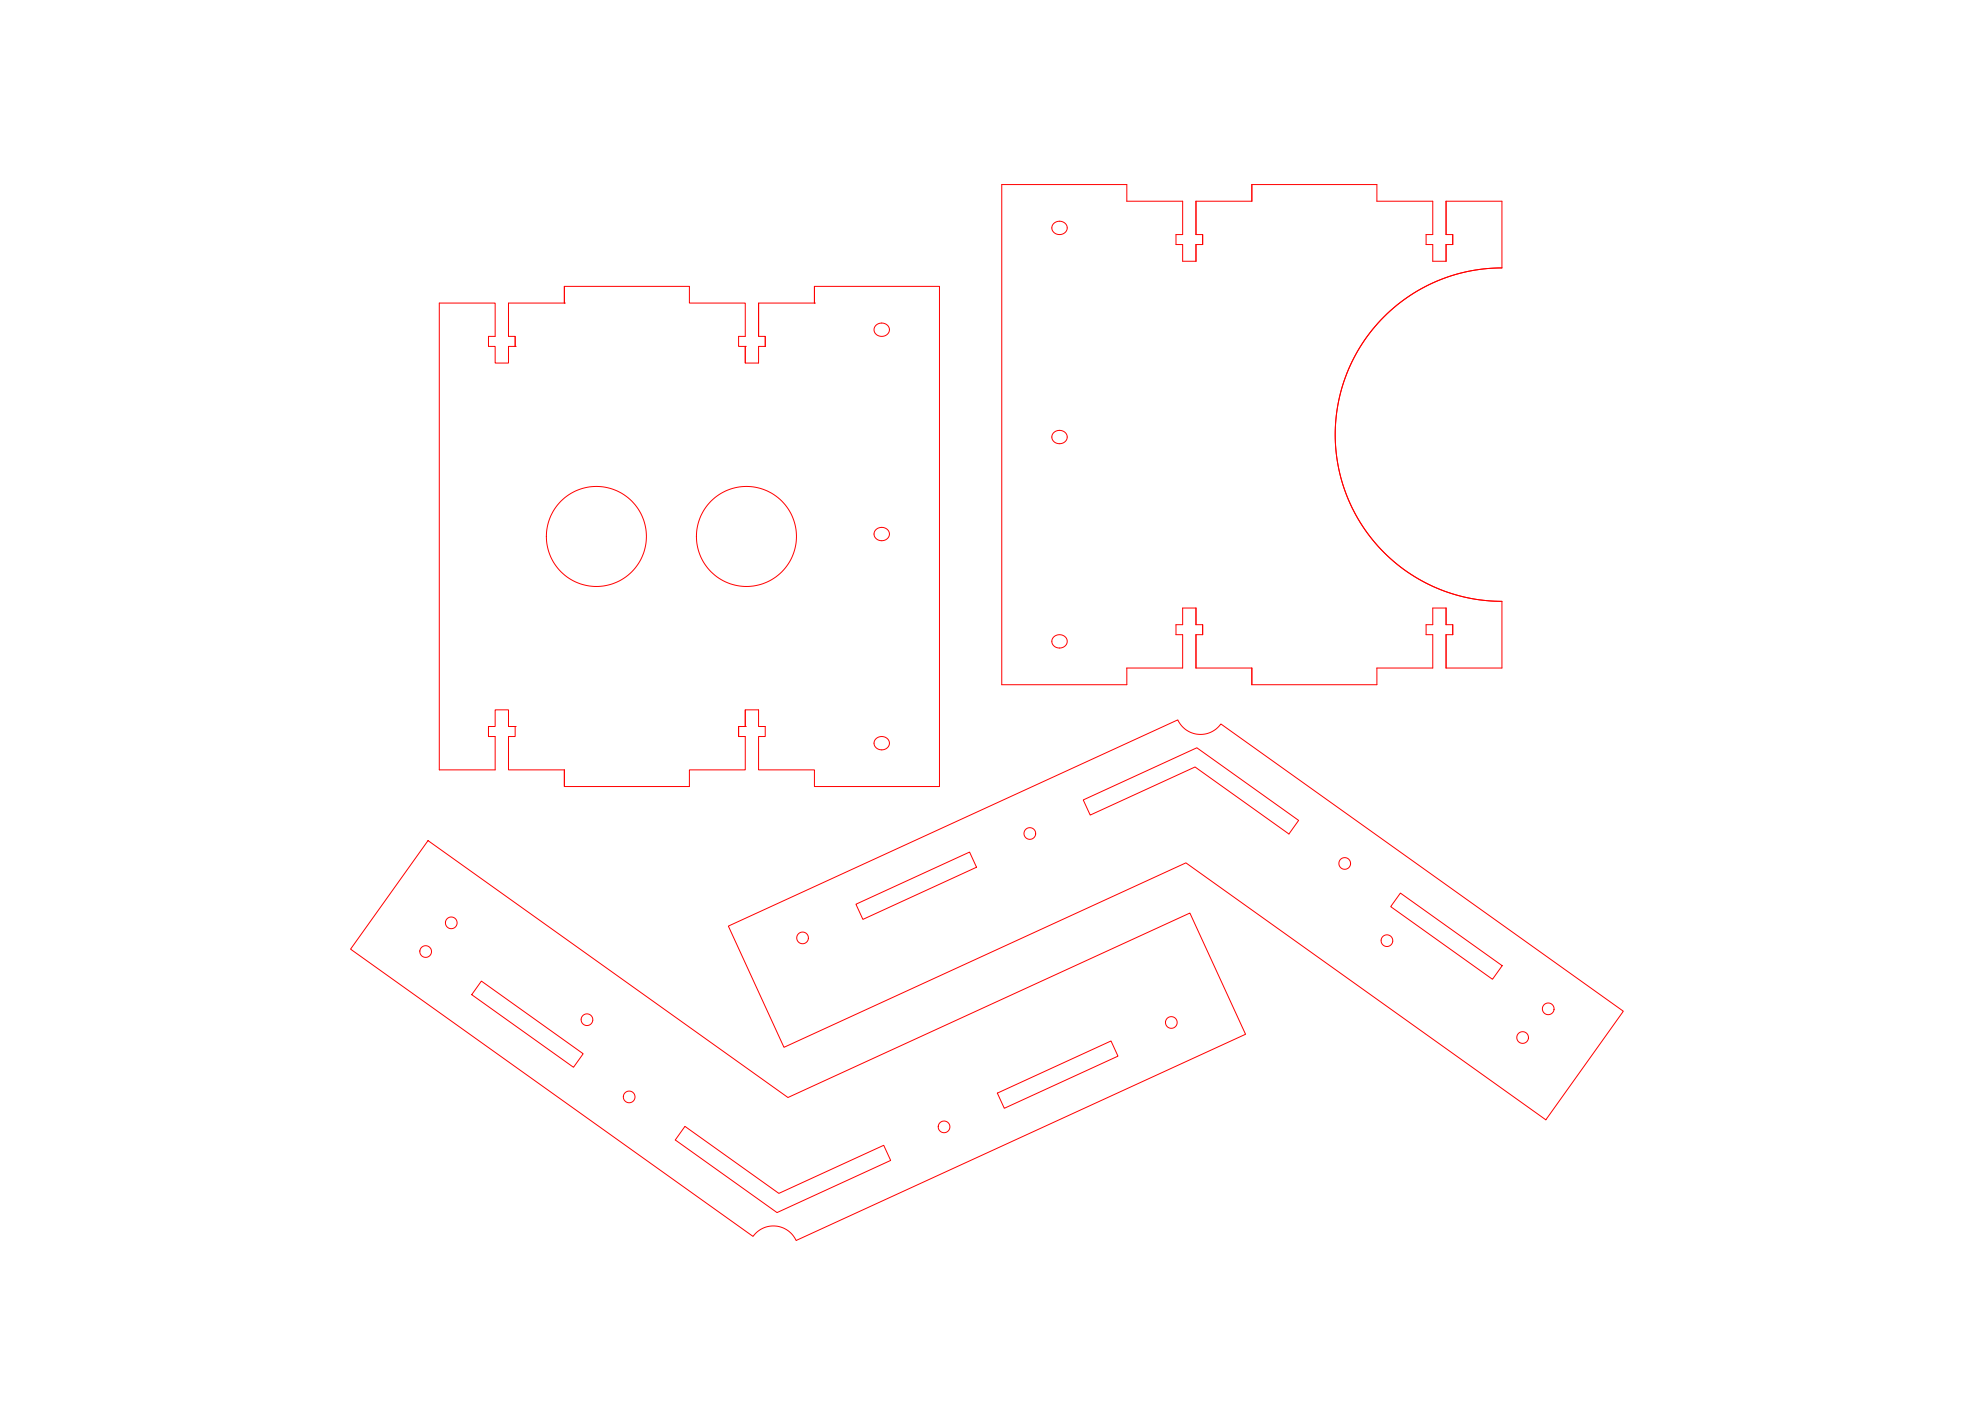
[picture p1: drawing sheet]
<svg xmlns="http://www.w3.org/2000/svg" width="594mm" height="420mm" viewBox="0 0 594 420" stroke-linecap="round" stroke-linejoin="round" font-family="sans-serif">
<!-- layer: 0 -->
<g fill="none" stroke="#f00" stroke-width=".3">
<path d="M375.4 55.4v4.9M375.4 55.4h37.5v4.9M315.9 67.1a2.23 2.23 0 0 1 2.9-.6 2.23 2.23 0 0 1 1 2.8 2.23 2.23 0 0 1-3 .9 2.23 2.23 0 0 1-1-3zM358.7 73.3v5M358.7 60.3v10M358.7 78.3h-4v-5h-2v-3h2v-10h-16.8v-4.9h-37.5v149.9h37.5v-5h16.8v-10h-2v-3h2v-4.9M358.7 70.3h2v3h-2M358.7 60.3h16.7M412.9 60.3h16.8v10h-2v3h2v5h4M433.6 73.3l.1 5M433.6 60.3v10M433.6 73.3v5"/>
<path d="M433.7 60.3h16.7v20a50 50 0 0 0-50 50 50 50 0 0 0 50 50.1v19.9h-16.7M433.7 70.3h1.9v3h-1.9M152.5 90.9v10M169.2 90.9h-16.7v10h2v3M169.2 90.9h.1M169.2 90.9v-5h37.5v5h16.8v10h-2v3h2M227.5 90.9v10M244.2 90.9h-16.7v10h2v3M244.2 90.9v-5h37.5v150h-37.5v-5h-16.7v-10h2v-3h-2v-5h-4v5M244.2 90.9h.1M262.6 97.6a2.23 2.23 0 0 1 2.9-.6 2.23 2.23 0 0 1 1 2.8 2.25 2.25 0 0 1-3 1 2.25 2.25 0 0 1-1.1-2.9zM154.5 103.9h-2v5h-4v-5h-2v-3h2v-10h-16.8v140h16.8v-10h-2v-3"/>
<path d="M154.5 103.9h.1M154.5 100.9v3M223.5 103.9v5h4v-5h2M223.5 103.9h.1M223.5 103.9v5M229.5 103.9h.1M229.5 100.9v3M315.9 129.8a2.23 2.23 0 0 1 2.9-.6 2.23 2.23 0 0 1 1 2.8 2.25 2.25 0 0 1-2.9 1 2.25 2.25 0 0 1-1.2-2.9zM262.6 158.9a2.23 2.23 0 0 1 2.9-.6 2.23 2.23 0 0 1 1 2.8 2.25 2.25 0 0 1-3 1 2.25 2.25 0 0 1-1.1-2.9zM315.9 191.1a2.23 2.23 0 0 1 2.9-.6 2.23 2.23 0 0 1 1 2.8 2.25 2.25 0 0 1-2.9 1 2.25 2.25 0 0 1-1.2-2.9zM354.7 182.4h4M358.7 190.3v10"/>
<path d="M358.7 182.4v4.9M358.7 187.3h2v3h-2M433.6 190.3v10M433.6 182.4v4.9M433.7 182.4l-.1 4.9M433.7 182.4h-4v4.9h-2v3h2v10h-16.8M433.7 187.3h1.9v3h-1.9M146.5 217.9h2v-5h4v5h2v3h-2v10h16.7M146.5 217.9v3M154.5 217.9h.1M221.5 217.9v3h2v10h-16.8v5h-37.5v-5M221.5 217.9v3"/>
<path d="M223.5 212.9v5h-2M223.5 217.9h.1M229.5 217.9h.1M358.7 200.3h16.7M375.4 200.3v5M412.9 200.3v5h-37.5M169.2 230.9v5M262.6 221.6a2.23 2.23 0 0 1 2.9-.6 2.23 2.23 0 0 1 1 2.8 2.25 2.25 0 0 1-3 1 2.25 2.25 0 0 1-1.1-2.9zM324.9 239.9l34-15.6 30.5 21.7-2.9 4.1-28.1-20.1-31.5 14.4zM128.4 252.1l107.9 77 120.5-55.3 16.7 36.4-134.8 61.8a7.5 7.5 0 0 0-12.9-1.2l-120.7-86.2zM218.4 277.7l134.8-61.8a7.5 7.5 0 0 0 12.9 1.2l120.7 86.2-23.2 32.5-108-77-120.5 55.3zM256.7 271.2l34.1-15.7 2 4.6-34 15.6z"/>
<path d="M420 267.8l30.5 21.8-2.9 4.1-30.5-21.8zM144.4 294.2l30.5 21.8-2.9 4.1-30.5-21.8zM205.4 337.8l28.2 20.1 31.4-14.4 2.1 4.5-34.1 15.7-30.5-21.8zM299.1 327.8l34.1-15.6 2.1 4.5-34.1 15.7z"/>
<circle cx="178.8" cy="160.9" r="15"/>
<circle cx="223.8" cy="160.9" r="15"/>
<circle cx="308.8" cy="250" r="1.75"/>
<circle cx="403.3" cy="258.9" r="1.75"/>
<circle cx="135.3" cy="276.8" r="1.75"/>
<circle cx="127.6" cy="285.4" r="1.75"/>
<circle cx="240.7" cy="281.3" r="1.75"/>
<circle cx="415.9" cy="282.1" r="1.75"/>
<circle cx="176" cy="305.8" r="1.75"/>
<circle cx="351.3" cy="306.6" r="1.75"/>
<circle cx="456.6" cy="311.2" r="1.75"/>
<circle cx="464.3" cy="302.5" r="1.75"/>
<circle cx="188.7" cy="329" r="1.75"/>
<circle cx="283.1" cy="337.9" r="1.75"/>
</g>
</svg>
